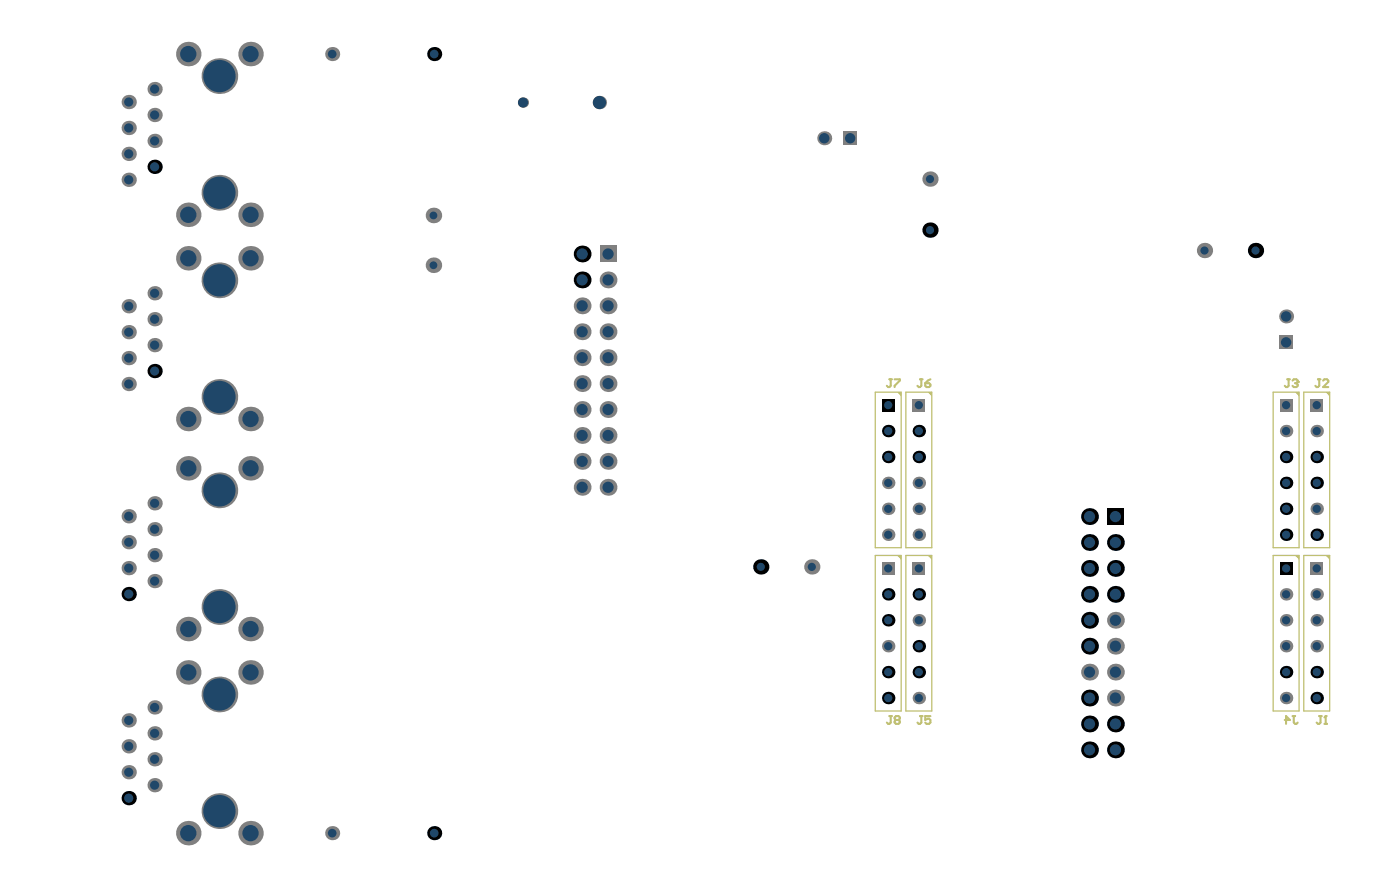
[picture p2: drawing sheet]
<svg xmlns="http://www.w3.org/2000/svg" width="457mm" height="290mm" viewBox="0 0 457 290" stroke-linecap="round" stroke-linejoin="round" font-family="sans-serif">
<g fill="none" stroke="#c0c073" stroke-width=".33">
<path d="M294 128.6l-.6-.5 .5 .5M294 128.3l-.4-.2 .4 .3-.1 .4-.8-.8 .8 1.1M304 128.3l-.4-.2 .3 .5-.5-.5 .5 .7-.8-.8 .8 1.1M423.8 128.6l-.6-.5 .6 .5M423.8 128.3l-.4-.2 .4 .3v.4l-.9-.8 .9 1.1M433.8 128.6l-.6-.5 .6 .5M433.8 128.3l-.4-.2 .4 .3v.4l-.9-.8 .9 1.1M294 181.8l-.6-.4 .5 .5M294 181.6l-.4-.3 .4 .4-.1 .3-.8-.7 .8 1.1M303.5 181.4l.4 .6-.8-.7 .8 1.1M304 181.6l-.4-.3 .3 .5M423.8 181.8l-.6-.4 .6 .5"/>
<path d="M423.8 181.6l-.4-.3 .4 .4v.3l-.9-.7 .9 1.1M433.8 181.8l-.6-.4 .6 .5M433.8 181.6l-.4-.3 .4 .4v.3l-.9-.7 .9 1.1"/>
</g>
<path d="M285.6 127.9h8.5v50.8h-8.5zM295.6 127.9h8.5v50.8h-8.5zM415.5 127.9h8.4v50.8h-8.4zM425.4 127.9h8.5v50.8h-8.5zM285.6 181.2h8.5v50.7h-8.5zM295.6 181.2h8.5v50.7h-8.5zM415.5 181.2h8.4v50.7h-8.4zM425.4 181.2h8.5v50.7h-8.5z" fill="none" stroke="#c0c073" stroke-width=".42"/>
<g fill="none" stroke="#c0c073" stroke-width=".68">
<path d="M290.2 123.7h.9M290.7 123.7v2.1l-.5 .5h-.4l-.4-.5M291.9 123.7h1.7v.5l-1.7 1.6v.5M300.2 123.7h.9M300.7 123.7v2.1l-.5 .5h-.4l-.4-.5M301.9 125h1.3l.4 .4v.4l-.4 .5h-.9l-.4-.5zM303.6 123.7l-.8 .5-.9 .8M420.1 123.7h.8M420.5 123.7v2.1l-.4 .5h-.4l-.5-.5M421.8 124.2l.4-.5h.8l.5 .5v.4M290.2 233.6h.9M290.7 233.6v2.1l-.5 .4h-.4l-.4-.4"/>
<path d="M292.4 234.9l-.5-.5v-.4l.5-.4h.8l.4 .4v.4l-.4 .5M292.4 234.9l-.5 .4v.4l.5 .4h.8l.4-.4v-.4l-.4-.4M292.4 234.9h.8M300.2 233.6h.9M300.7 233.6v2.1l-.5 .4h-.4l-.4-.4M303.6 233.6h-1.7v1.3l.9-.5h.4l.4 .5v.8l-.4 .4h-.9l-.4-.4M419.2 234.9h1.7l-1.2-1.3v2.5M421.8 233.6h.8M422.2 233.6v2.1l.4 .4h.4l.5-.4"/>
</g>
<circle cx="423.5" cy="124.6" r=".34" fill="#c0c073"/>
<path d="M422.6 125h.4M423 125l.5 .4v.4l-.5 .5h-.8l-.4-.5M423.5 124.6l-.5 .4M430.1 123.7h.8M430.5 123.7v2.1l-.4 .5h-.5l-.4-.5M431.8 124.2l.4-.5h.8l.5 .5v.4l-1.7 1.7h1.7M430.5 233.6h.8M430.9 233.6v2.1l-.4 .4h-.4l-.5-.4M432.2 236.1h.8M432.6 233.6v2.5" fill="none" stroke="#c0c073" stroke-width=".68"/>
<circle cx="432.6" cy="233.6" r=".34" fill="#c0c073"/>
<path d="M432.6 233.6l-.4 .4" fill="none" stroke="#c0c073" stroke-width=".68"/>
<circle cx="429.7" cy="219.3" r="2.03" fill="#000"/>
<circle cx="429.7" cy="219.3" r="1.35" fill="#1f4769"/>
<circle cx="429.7" cy="193.9" r="2.03" fill="#808080"/>
<circle cx="429.7" cy="193.9" r="1.35" fill="#1f4769"/>
<circle cx="429.7" cy="202.3" r="2.03" fill="#808080"/>
<circle cx="429.7" cy="202.3" r="1.35" fill="#1f4769"/>
<circle cx="429.7" cy="210.8" r="2.03" fill="#808080"/>
<circle cx="429.7" cy="210.8" r="1.35" fill="#1f4769"/>
<path d="M427.6 183.4h4.1v4.1h-4.1z" fill-rule="evenodd" fill="#808080"/>
<circle cx="429.7" cy="185.4" r="1.35" fill="#1f4769"/>
<circle cx="429.7" cy="227.7" r="2.03" fill="#000"/>
<circle cx="429.7" cy="227.7" r="1.35" fill="#1f4769"/>
<path d="M417.7 183.4h4v4.1h-4z" fill-rule="evenodd" fill="#000"/>
<circle cx="419.7" cy="185.4" r="1.35" fill="#1f4769"/>
<circle cx="419.7" cy="227.7" r="2.03" fill="#808080"/>
<circle cx="419.7" cy="227.7" r="1.35" fill="#1f4769"/>
<circle cx="419.7" cy="210.8" r="2.03" fill="#808080"/>
<circle cx="419.7" cy="210.8" r="1.35" fill="#1f4769"/>
<circle cx="419.7" cy="219.3" r="2.03" fill="#000"/>
<circle cx="419.7" cy="219.3" r="1.35" fill="#1f4769"/>
<circle cx="419.7" cy="202.3" r="2.03" fill="#808080"/>
<circle cx="419.7" cy="202.3" r="1.35" fill="#1f4769"/>
<circle cx="419.7" cy="193.9" r="2.03" fill="#808080"/>
<circle cx="419.7" cy="193.9" r="1.35" fill="#1f4769"/>
<circle cx="364" cy="244.6" r="2.75" fill="#000"/>
<circle cx="364" cy="244.6" r="1.83" fill="#1f4769"/>
<circle cx="355.5" cy="244.6" r="2.75" fill="#000"/>
<circle cx="355.5" cy="244.6" r="1.83" fill="#1f4769"/>
<circle cx="364" cy="236.2" r="2.75" fill="#000"/>
<circle cx="364" cy="236.2" r="1.83" fill="#1f4769"/>
<circle cx="355.5" cy="236.2" r="2.75" fill="#000"/>
<circle cx="355.5" cy="236.2" r="1.83" fill="#1f4769"/>
<circle cx="364" cy="227.7" r="2.75" fill="#808080"/>
<circle cx="364" cy="227.7" r="1.83" fill="#1f4769"/>
<circle cx="355.5" cy="227.7" r="2.75" fill="#000"/>
<circle cx="355.5" cy="227.7" r="1.83" fill="#1f4769"/>
<circle cx="299.8" cy="227.7" r="2.03" fill="#808080"/>
<circle cx="299.8" cy="227.7" r="1.35" fill="#1f4769"/>
<circle cx="289.8" cy="227.7" r="2.03" fill="#000"/>
<circle cx="289.8" cy="227.7" r="1.35" fill="#1f4769"/>
<circle cx="364" cy="219.3" r="2.75" fill="#808080"/>
<circle cx="364" cy="219.3" r="1.83" fill="#1f4769"/>
<circle cx="355.5" cy="219.3" r="2.75" fill="#808080"/>
<circle cx="355.5" cy="219.3" r="1.83" fill="#1f4769"/>
<circle cx="299.8" cy="219.3" r="2.03" fill="#000"/>
<circle cx="299.8" cy="219.3" r="1.35" fill="#1f4769"/>
<circle cx="289.8" cy="219.3" r="2.03" fill="#000"/>
<circle cx="289.8" cy="219.3" r="1.35" fill="#1f4769"/>
<circle cx="364" cy="210.8" r="2.75" fill="#808080"/>
<circle cx="364" cy="210.8" r="1.83" fill="#1f4769"/>
<circle cx="355.5" cy="210.8" r="2.75" fill="#000"/>
<circle cx="355.5" cy="210.8" r="1.83" fill="#1f4769"/>
<circle cx="299.8" cy="210.8" r="2.03" fill="#000"/>
<circle cx="299.8" cy="210.8" r="1.35" fill="#1f4769"/>
<circle cx="289.8" cy="210.8" r="2.03" fill="#808080"/>
<circle cx="289.8" cy="210.8" r="1.35" fill="#1f4769"/>
<circle cx="364" cy="202.3" r="2.75" fill="#808080"/>
<circle cx="364" cy="202.3" r="1.83" fill="#1f4769"/>
<circle cx="355.5" cy="202.3" r="2.75" fill="#000"/>
<circle cx="355.5" cy="202.3" r="1.83" fill="#1f4769"/>
<circle cx="299.8" cy="202.3" r="2.03" fill="#808080"/>
<circle cx="299.8" cy="202.3" r="1.35" fill="#1f4769"/>
<circle cx="289.8" cy="202.3" r="2.03" fill="#000"/>
<circle cx="289.8" cy="202.3" r="1.35" fill="#1f4769"/>
<circle cx="364" cy="193.9" r="2.75" fill="#000"/>
<circle cx="364" cy="193.9" r="1.83" fill="#1f4769"/>
<circle cx="355.5" cy="193.9" r="2.75" fill="#000"/>
<circle cx="355.5" cy="193.9" r="1.83" fill="#1f4769"/>
<circle cx="299.8" cy="193.9" r="2.03" fill="#000"/>
<circle cx="299.8" cy="193.9" r="1.35" fill="#1f4769"/>
<circle cx="289.8" cy="193.9" r="2.03" fill="#000"/>
<circle cx="289.8" cy="193.9" r="1.35" fill="#1f4769"/>
<circle cx="364" cy="185.4" r="2.75" fill="#000"/>
<circle cx="364" cy="185.4" r="1.83" fill="#1f4769"/>
<circle cx="355.5" cy="185.4" r="2.75" fill="#000"/>
<circle cx="355.5" cy="185.4" r="1.83" fill="#1f4769"/>
<path d="M297.8 183.4h4.1v4.1h-4.1z" fill-rule="evenodd" fill="#808080"/>
<circle cx="299.8" cy="185.4" r="1.35" fill="#1f4769"/>
<path d="M287.8 183.4h4.1v4.1h-4.1z" fill-rule="evenodd" fill="#808080"/>
<circle cx="289.8" cy="185.4" r="1.35" fill="#1f4769"/>
<circle cx="264.9" cy="184.9" r="2.5" fill="#808080"/>
<circle cx="264.9" cy="184.9" r="1.33" fill="#1f4769"/>
<circle cx="248.3" cy="184.9" r="2.5" fill="#000"/>
<circle cx="248.3" cy="184.9" r="1.33" fill="#1f4769"/>
<circle cx="364" cy="177" r="2.75" fill="#000"/>
<circle cx="364" cy="177" r="1.83" fill="#1f4769"/>
<circle cx="419.7" cy="174.4" r="2.03" fill="#000"/>
<circle cx="419.7" cy="174.4" r="1.35" fill="#1f4769"/>
<circle cx="429.7" cy="174.4" r="2.03" fill="#000"/>
<circle cx="429.7" cy="174.4" r="1.35" fill="#1f4769"/>
<path d="M361.2 165.8h5.5v5.5h-5.5z" fill-rule="evenodd" fill="#000"/>
<circle cx="364" cy="168.5" r="1.83" fill="#1f4769"/>
<circle cx="355.5" cy="168.5" r="2.75" fill="#000"/>
<circle cx="355.5" cy="168.5" r="1.83" fill="#1f4769"/>
<circle cx="419.7" cy="166" r="2.03" fill="#000"/>
<circle cx="419.7" cy="166" r="1.35" fill="#1f4769"/>
<circle cx="429.7" cy="166" r="2.03" fill="#808080"/>
<circle cx="429.7" cy="166" r="1.35" fill="#1f4769"/>
<circle cx="429.7" cy="157.5" r="2.03" fill="#000"/>
<circle cx="429.7" cy="157.5" r="1.35" fill="#1f4769"/>
<circle cx="419.7" cy="157.5" r="2.03" fill="#000"/>
<circle cx="419.7" cy="157.5" r="1.35" fill="#1f4769"/>
<circle cx="429.7" cy="149.1" r="2.03" fill="#000"/>
<circle cx="429.7" cy="149.1" r="1.35" fill="#1f4769"/>
<circle cx="419.7" cy="149.1" r="2.03" fill="#000"/>
<circle cx="419.7" cy="149.1" r="1.35" fill="#1f4769"/>
<circle cx="429.7" cy="140.6" r="2.03" fill="#808080"/>
<circle cx="429.7" cy="140.6" r="1.35" fill="#1f4769"/>
<circle cx="419.7" cy="140.6" r="2.03" fill="#808080"/>
<circle cx="419.7" cy="140.6" r="1.35" fill="#1f4769"/>
<path d="M427.6 130.1h4.1v4.1h-4.1z" fill-rule="evenodd" fill="#808080"/>
<circle cx="429.7" cy="132.2" r="1.35" fill="#1f4769"/>
<path d="M417.7 130.1h4v4.1h-4z" fill-rule="evenodd" fill="#808080"/>
<circle cx="419.7" cy="132.2" r="1.35" fill="#1f4769"/>
<path d="M417.4 109.4h4.6v4.6h-4.6z" fill-rule="evenodd" fill="#808080"/>
<circle cx="419.7" cy="111.7" r="1.7" fill="#1f4769"/>
<circle cx="419.7" cy="103.2" r="2.28" fill="#808080"/>
<circle cx="419.7" cy="103.2" r="1.7" fill="#1f4769"/>
<circle cx="393.1" cy="81.7" r="2.5" fill="#808080"/>
<circle cx="393.1" cy="81.7" r="1.33" fill="#1f4769"/>
<circle cx="409.7" cy="81.7" r="2.5" fill="#000"/>
<circle cx="409.7" cy="81.7" r="1.33" fill="#1f4769"/>
<circle cx="355.5" cy="177" r="2.75" fill="#000"/>
<circle cx="355.5" cy="177" r="1.83" fill="#1f4769"/>
<circle cx="299.8" cy="174.4" r="2.03" fill="#808080"/>
<circle cx="299.8" cy="174.4" r="1.35" fill="#1f4769"/>
<circle cx="289.8" cy="174.4" r="2.03" fill="#808080"/>
<circle cx="289.8" cy="174.4" r="1.35" fill="#1f4769"/>
<circle cx="299.8" cy="166" r="2.03" fill="#808080"/>
<circle cx="299.8" cy="166" r="1.35" fill="#1f4769"/>
<circle cx="289.8" cy="166" r="2.03" fill="#808080"/>
<circle cx="289.8" cy="166" r="1.35" fill="#1f4769"/>
<circle cx="299.8" cy="157.5" r="2.03" fill="#808080"/>
<circle cx="299.8" cy="157.5" r="1.35" fill="#1f4769"/>
<circle cx="289.8" cy="157.5" r="2.03" fill="#808080"/>
<circle cx="289.8" cy="157.5" r="1.35" fill="#1f4769"/>
<circle cx="299.8" cy="149.1" r="2.03" fill="#000"/>
<circle cx="299.8" cy="149.1" r="1.35" fill="#1f4769"/>
<circle cx="289.8" cy="149.1" r="2.03" fill="#000"/>
<circle cx="289.8" cy="149.1" r="1.35" fill="#1f4769"/>
<circle cx="299.8" cy="140.6" r="2.03" fill="#000"/>
<circle cx="299.8" cy="140.6" r="1.35" fill="#1f4769"/>
<circle cx="289.8" cy="140.6" r="2.03" fill="#000"/>
<circle cx="289.8" cy="140.6" r="1.35" fill="#1f4769"/>
<path d="M297.8 130.1h4.1v4.1h-4.1z" fill-rule="evenodd" fill="#808080"/>
<circle cx="299.8" cy="132.2" r="1.35" fill="#1f4769"/>
<path d="M287.8 130.1h4.1v4.1h-4.1z" fill-rule="evenodd" fill="#000"/>
<circle cx="289.8" cy="132.2" r="1.35" fill="#1f4769"/>
<circle cx="198.4" cy="108.2" r="2.75" fill="#808080"/>
<circle cx="198.4" cy="108.2" r="1.83" fill="#1f4769"/>
<circle cx="198.4" cy="91.3" r="2.75" fill="#808080"/>
<circle cx="198.4" cy="91.3" r="1.83" fill="#1f4769"/>
<circle cx="303.5" cy="75.1" r="2.5" fill="#000"/>
<circle cx="303.5" cy="75.1" r="1.33" fill="#1f4769"/>
<circle cx="303.5" cy="58.4" r="2.5" fill="#808080"/>
<circle cx="303.5" cy="58.4" r="1.33" fill="#1f4769"/>
<circle cx="269" cy="45.1" r="2.28" fill="#808080"/>
<circle cx="269" cy="45.1" r="1.7" fill="#1f4769"/>
<path d="M275.1 42.8h4.6v4.6h-4.6z" fill-rule="evenodd" fill="#808080"/>
<circle cx="277.4" cy="45.1" r="1.7" fill="#1f4769"/>
<circle cx="198.4" cy="159" r="2.75" fill="#808080"/>
<circle cx="198.4" cy="159" r="1.83" fill="#1f4769"/>
<circle cx="190" cy="159" r="2.75" fill="#808080"/>
<circle cx="190" cy="159" r="1.83" fill="#1f4769"/>
<circle cx="141.7" cy="271.8" r="2.3" fill="#000"/>
<circle cx="141.7" cy="271.8" r="1.42" fill="#1f4769"/>
<circle cx="108.4" cy="271.8" r="2.3" fill="#808080"/>
<circle cx="108.4" cy="271.8" r="1.42" fill="#1f4769"/>
<circle cx="81.8" cy="271.8" r="4" fill="#808080"/>
<circle cx="81.7" cy="271.8" r="2.66" fill="#1f4769"/>
<circle cx="61.4" cy="271.8" r="4" fill="#808080"/>
<circle cx="61.4" cy="271.8" r="2.66" fill="#1f4769"/>
<circle cx="71.6" cy="264.6" r="5.8" fill="#808080"/>
<circle cx="71.6" cy="264.6" r="5.3" fill="#1f4769"/>
<circle cx="42" cy="260.4" r="2.33" fill="#000"/>
<circle cx="42" cy="260.4" r="1.5" fill="#1f4769"/>
<circle cx="50.5" cy="256.1" r="2.33" fill="#808080"/>
<circle cx="50.5" cy="256.1" r="1.5" fill="#1f4769"/>
<circle cx="42" cy="251.9" r="2.33" fill="#808080"/>
<circle cx="42" cy="251.9" r="1.5" fill="#1f4769"/>
<circle cx="50.5" cy="247.7" r="2.33" fill="#808080"/>
<circle cx="50.5" cy="247.7" r="1.5" fill="#1f4769"/>
<circle cx="42" cy="243.5" r="2.33" fill="#808080"/>
<circle cx="42" cy="243.5" r="1.5" fill="#1f4769"/>
<circle cx="50.5" cy="239.2" r="2.33" fill="#808080"/>
<circle cx="50.5" cy="239.2" r="1.5" fill="#1f4769"/>
<circle cx="42" cy="235" r="2.33" fill="#808080"/>
<circle cx="42" cy="235" r="1.5" fill="#1f4769"/>
<circle cx="50.5" cy="230.8" r="2.33" fill="#808080"/>
<circle cx="50.5" cy="230.8" r="1.5" fill="#1f4769"/>
<circle cx="71.6" cy="226.5" r="5.8" fill="#808080"/>
<circle cx="71.6" cy="226.5" r="5.3" fill="#1f4769"/>
<circle cx="81.8" cy="219.4" r="4" fill="#808080"/>
<circle cx="81.7" cy="219.4" r="2.66" fill="#1f4769"/>
<circle cx="61.4" cy="219.4" r="4" fill="#808080"/>
<circle cx="61.4" cy="219.4" r="2.66" fill="#1f4769"/>
<circle cx="81.8" cy="205.2" r="4" fill="#808080"/>
<circle cx="81.7" cy="205.2" r="2.66" fill="#1f4769"/>
<circle cx="61.4" cy="205.2" r="4" fill="#808080"/>
<circle cx="61.4" cy="205.2" r="2.66" fill="#1f4769"/>
<circle cx="71.6" cy="198" r="5.8" fill="#808080"/>
<circle cx="71.6" cy="198" r="5.3" fill="#1f4769"/>
<circle cx="42" cy="193.8" r="2.33" fill="#000"/>
<circle cx="42" cy="193.8" r="1.5" fill="#1f4769"/>
<circle cx="50.5" cy="189.6" r="2.33" fill="#808080"/>
<circle cx="50.5" cy="189.6" r="1.5" fill="#1f4769"/>
<circle cx="42" cy="185.3" r="2.33" fill="#808080"/>
<circle cx="42" cy="185.3" r="1.5" fill="#1f4769"/>
<circle cx="50.5" cy="181.1" r="2.33" fill="#808080"/>
<circle cx="50.5" cy="181.1" r="1.5" fill="#1f4769"/>
<circle cx="42" cy="176.9" r="2.33" fill="#808080"/>
<circle cx="42" cy="176.9" r="1.5" fill="#1f4769"/>
<circle cx="50.5" cy="172.6" r="2.33" fill="#808080"/>
<circle cx="50.5" cy="172.6" r="1.5" fill="#1f4769"/>
<circle cx="42" cy="168.4" r="2.33" fill="#808080"/>
<circle cx="42" cy="168.4" r="1.5" fill="#1f4769"/>
<circle cx="50.5" cy="164.2" r="2.33" fill="#808080"/>
<circle cx="50.5" cy="164.2" r="1.5" fill="#1f4769"/>
<circle cx="71.6" cy="160" r="5.8" fill="#808080"/>
<circle cx="71.6" cy="160" r="5.3" fill="#1f4769"/>
<circle cx="81.8" cy="152.8" r="4" fill="#808080"/>
<circle cx="81.7" cy="152.8" r="2.66" fill="#1f4769"/>
<circle cx="61.4" cy="152.8" r="4" fill="#808080"/>
<circle cx="61.4" cy="152.8" r="2.66" fill="#1f4769"/>
<circle cx="190" cy="150.5" r="2.75" fill="#808080"/>
<circle cx="190" cy="150.5" r="1.83" fill="#1f4769"/>
<circle cx="198.4" cy="150.5" r="2.75" fill="#808080"/>
<circle cx="198.4" cy="150.5" r="1.83" fill="#1f4769"/>
<circle cx="190" cy="142.1" r="2.75" fill="#808080"/>
<circle cx="190" cy="142.1" r="1.83" fill="#1f4769"/>
<circle cx="198.4" cy="142.1" r="2.75" fill="#808080"/>
<circle cx="198.4" cy="142.1" r="1.83" fill="#1f4769"/>
<circle cx="81.8" cy="136.7" r="4" fill="#808080"/>
<circle cx="81.7" cy="136.7" r="2.66" fill="#1f4769"/>
<circle cx="198.4" cy="133.6" r="2.75" fill="#808080"/>
<circle cx="198.4" cy="133.6" r="1.83" fill="#1f4769"/>
<circle cx="190" cy="133.6" r="2.75" fill="#808080"/>
<circle cx="190" cy="133.6" r="1.83" fill="#1f4769"/>
<circle cx="71.6" cy="129.5" r="5.8" fill="#808080"/>
<circle cx="71.6" cy="129.5" r="5.3" fill="#1f4769"/>
<circle cx="198.4" cy="125.1" r="2.75" fill="#808080"/>
<circle cx="198.4" cy="125.1" r="1.83" fill="#1f4769"/>
<circle cx="190" cy="125.1" r="2.75" fill="#808080"/>
<circle cx="190" cy="125.1" r="1.83" fill="#1f4769"/>
<circle cx="190" cy="116.7" r="2.75" fill="#808080"/>
<circle cx="190" cy="116.7" r="1.83" fill="#1f4769"/>
<circle cx="198.4" cy="116.7" r="2.75" fill="#808080"/>
<circle cx="198.4" cy="116.7" r="1.83" fill="#1f4769"/>
<circle cx="190" cy="108.2" r="2.75" fill="#808080"/>
<circle cx="190" cy="108.2" r="1.83" fill="#1f4769"/>
<circle cx="190" cy="99.8" r="2.75" fill="#808080"/>
<circle cx="190" cy="99.8" r="1.83" fill="#1f4769"/>
<circle cx="198.4" cy="99.8" r="2.75" fill="#808080"/>
<circle cx="198.4" cy="99.8" r="1.83" fill="#1f4769"/>
<circle cx="71.6" cy="91.4" r="5.8" fill="#808080"/>
<circle cx="71.6" cy="91.4" r="5.3" fill="#1f4769"/>
<circle cx="190" cy="91.3" r="2.75" fill="#000"/>
<circle cx="190" cy="91.3" r="1.83" fill="#1f4769"/>
<circle cx="141.4" cy="86.5" r="2.54" fill="#808080"/>
<circle cx="141.4" cy="86.5" r="1.27" fill="#1f4769"/>
<circle cx="81.8" cy="84.3" r="4" fill="#808080"/>
<circle cx="81.7" cy="84.3" r="2.66" fill="#1f4769"/>
<circle cx="190" cy="82.9" r="2.75" fill="#000"/>
<circle cx="190" cy="82.9" r="1.83" fill="#1f4769"/>
<path d="M195.7 80.1h5.5v5.5h-5.5z" fill-rule="evenodd" fill="#808080"/>
<circle cx="198.4" cy="82.9" r="1.83" fill="#1f4769"/>
<circle cx="141.4" cy="70.3" r="2.54" fill="#808080"/>
<circle cx="141.4" cy="70.3" r="1.27" fill="#1f4769"/>
<circle cx="81.8" cy="70.1" r="4" fill="#808080"/>
<circle cx="81.7" cy="70.1" r="2.66" fill="#1f4769"/>
<circle cx="71.6" cy="62.9" r="5.8" fill="#808080"/>
<circle cx="71.6" cy="62.9" r="5.3" fill="#1f4769"/>
<circle cx="170.7" cy="33.4" r="1.67" fill="#808080"/>
<circle cx="170.7" cy="33.4" r="1.67" fill="#1f4769"/>
<circle cx="195.6" cy="33.4" r="2.17" fill="#808080"/>
<circle cx="195.6" cy="33.4" r="2.17" fill="#1f4769"/>
<circle cx="71.6" cy="24.8" r="5.8" fill="#808080"/>
<circle cx="71.6" cy="24.8" r="5.3" fill="#1f4769"/>
<circle cx="141.7" cy="17.6" r="2.3" fill="#000"/>
<circle cx="141.7" cy="17.6" r="1.42" fill="#1f4769"/>
<circle cx="108.4" cy="17.6" r="2.3" fill="#808080"/>
<circle cx="108.4" cy="17.6" r="1.42" fill="#1f4769"/>
<circle cx="81.8" cy="17.6" r="4" fill="#808080"/>
<circle cx="81.7" cy="17.6" r="2.66" fill="#1f4769"/>
<circle cx="61.4" cy="136.7" r="4" fill="#808080"/>
<circle cx="61.4" cy="136.7" r="2.66" fill="#1f4769"/>
<circle cx="42" cy="125.3" r="2.33" fill="#808080"/>
<circle cx="42" cy="125.3" r="1.5" fill="#1f4769"/>
<circle cx="50.5" cy="121" r="2.33" fill="#000"/>
<circle cx="50.5" cy="121" r="1.5" fill="#1f4769"/>
<circle cx="42" cy="116.8" r="2.33" fill="#808080"/>
<circle cx="42" cy="116.8" r="1.5" fill="#1f4769"/>
<circle cx="50.5" cy="112.6" r="2.33" fill="#808080"/>
<circle cx="50.5" cy="112.6" r="1.5" fill="#1f4769"/>
<circle cx="42" cy="108.4" r="2.33" fill="#808080"/>
<circle cx="42" cy="108.4" r="1.5" fill="#1f4769"/>
<circle cx="50.5" cy="104.1" r="2.33" fill="#808080"/>
<circle cx="50.5" cy="104.1" r="1.5" fill="#1f4769"/>
<circle cx="42" cy="99.9" r="2.33" fill="#808080"/>
<circle cx="42" cy="99.9" r="1.5" fill="#1f4769"/>
<circle cx="50.5" cy="95.7" r="2.33" fill="#808080"/>
<circle cx="50.5" cy="95.7" r="1.5" fill="#1f4769"/>
<circle cx="61.4" cy="84.3" r="4" fill="#808080"/>
<circle cx="61.4" cy="84.3" r="2.66" fill="#1f4769"/>
<circle cx="61.4" cy="70.1" r="4" fill="#808080"/>
<circle cx="61.4" cy="70.1" r="2.66" fill="#1f4769"/>
<circle cx="42" cy="58.7" r="2.33" fill="#808080"/>
<circle cx="42" cy="58.7" r="1.5" fill="#1f4769"/>
<circle cx="50.5" cy="54.4" r="2.33" fill="#000"/>
<circle cx="50.5" cy="54.4" r="1.5" fill="#1f4769"/>
<circle cx="42" cy="50.2" r="2.33" fill="#808080"/>
<circle cx="42" cy="50.2" r="1.5" fill="#1f4769"/>
<circle cx="50.5" cy="46" r="2.33" fill="#808080"/>
<circle cx="50.5" cy="46" r="1.5" fill="#1f4769"/>
<circle cx="42" cy="41.7" r="2.33" fill="#808080"/>
<circle cx="42" cy="41.7" r="1.5" fill="#1f4769"/>
<circle cx="50.5" cy="37.5" r="2.33" fill="#808080"/>
<circle cx="50.5" cy="37.5" r="1.5" fill="#1f4769"/>
<circle cx="42" cy="33.3" r="2.33" fill="#808080"/>
<circle cx="42" cy="33.3" r="1.5" fill="#1f4769"/>
<circle cx="50.5" cy="29.1" r="2.33" fill="#808080"/>
<circle cx="50.5" cy="29.1" r="1.5" fill="#1f4769"/>
<circle cx="61.4" cy="17.6" r="4" fill="#808080"/>
<circle cx="61.4" cy="17.6" r="2.66" fill="#1f4769"/>
</svg>
